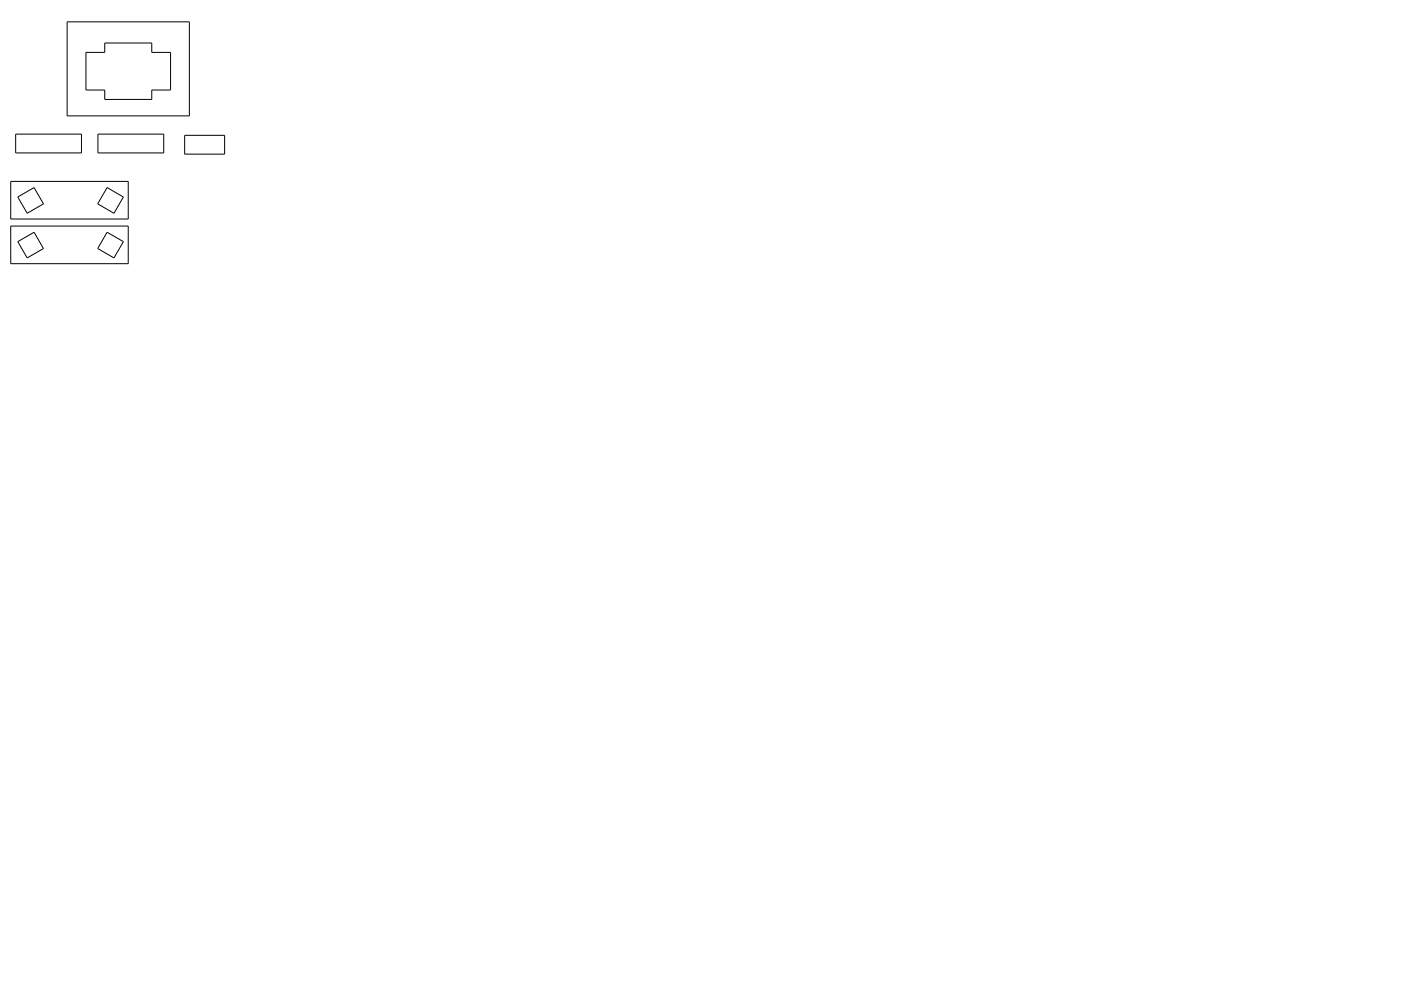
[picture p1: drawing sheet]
<svg xmlns="http://www.w3.org/2000/svg" width="297mm" height="210mm" viewBox="0 0 297 210" stroke-linecap="round" stroke-linejoin="round" font-family="sans-serif">
<path d="M14.2 4.6h25.9v20h-25.9zM18.2 11.1h4v-2h10v2h4v8h-4v2h-10v-2h-4zM2.3 38.5h24.9v7.9h-24.9zM3.3 28.4h14v4h-14zM20.8 28.4h13.9v4h-13.9zM22.7 39.8l3.5 2-2 3.4-3.5-2zM39.2 28.7h8.4v4h-8.4zM2.3 47.9h24.9v8h-24.9zM3.8 41.8l3.4-2 2 3.4-3.4 2zM3.8 51.2l3.4-2 2 3.5-3.4 2zM22.7 49.2l3.5 2-2 3.5-3.5-2z" fill="none" stroke="#000" stroke-width=".21"/>
</svg>
